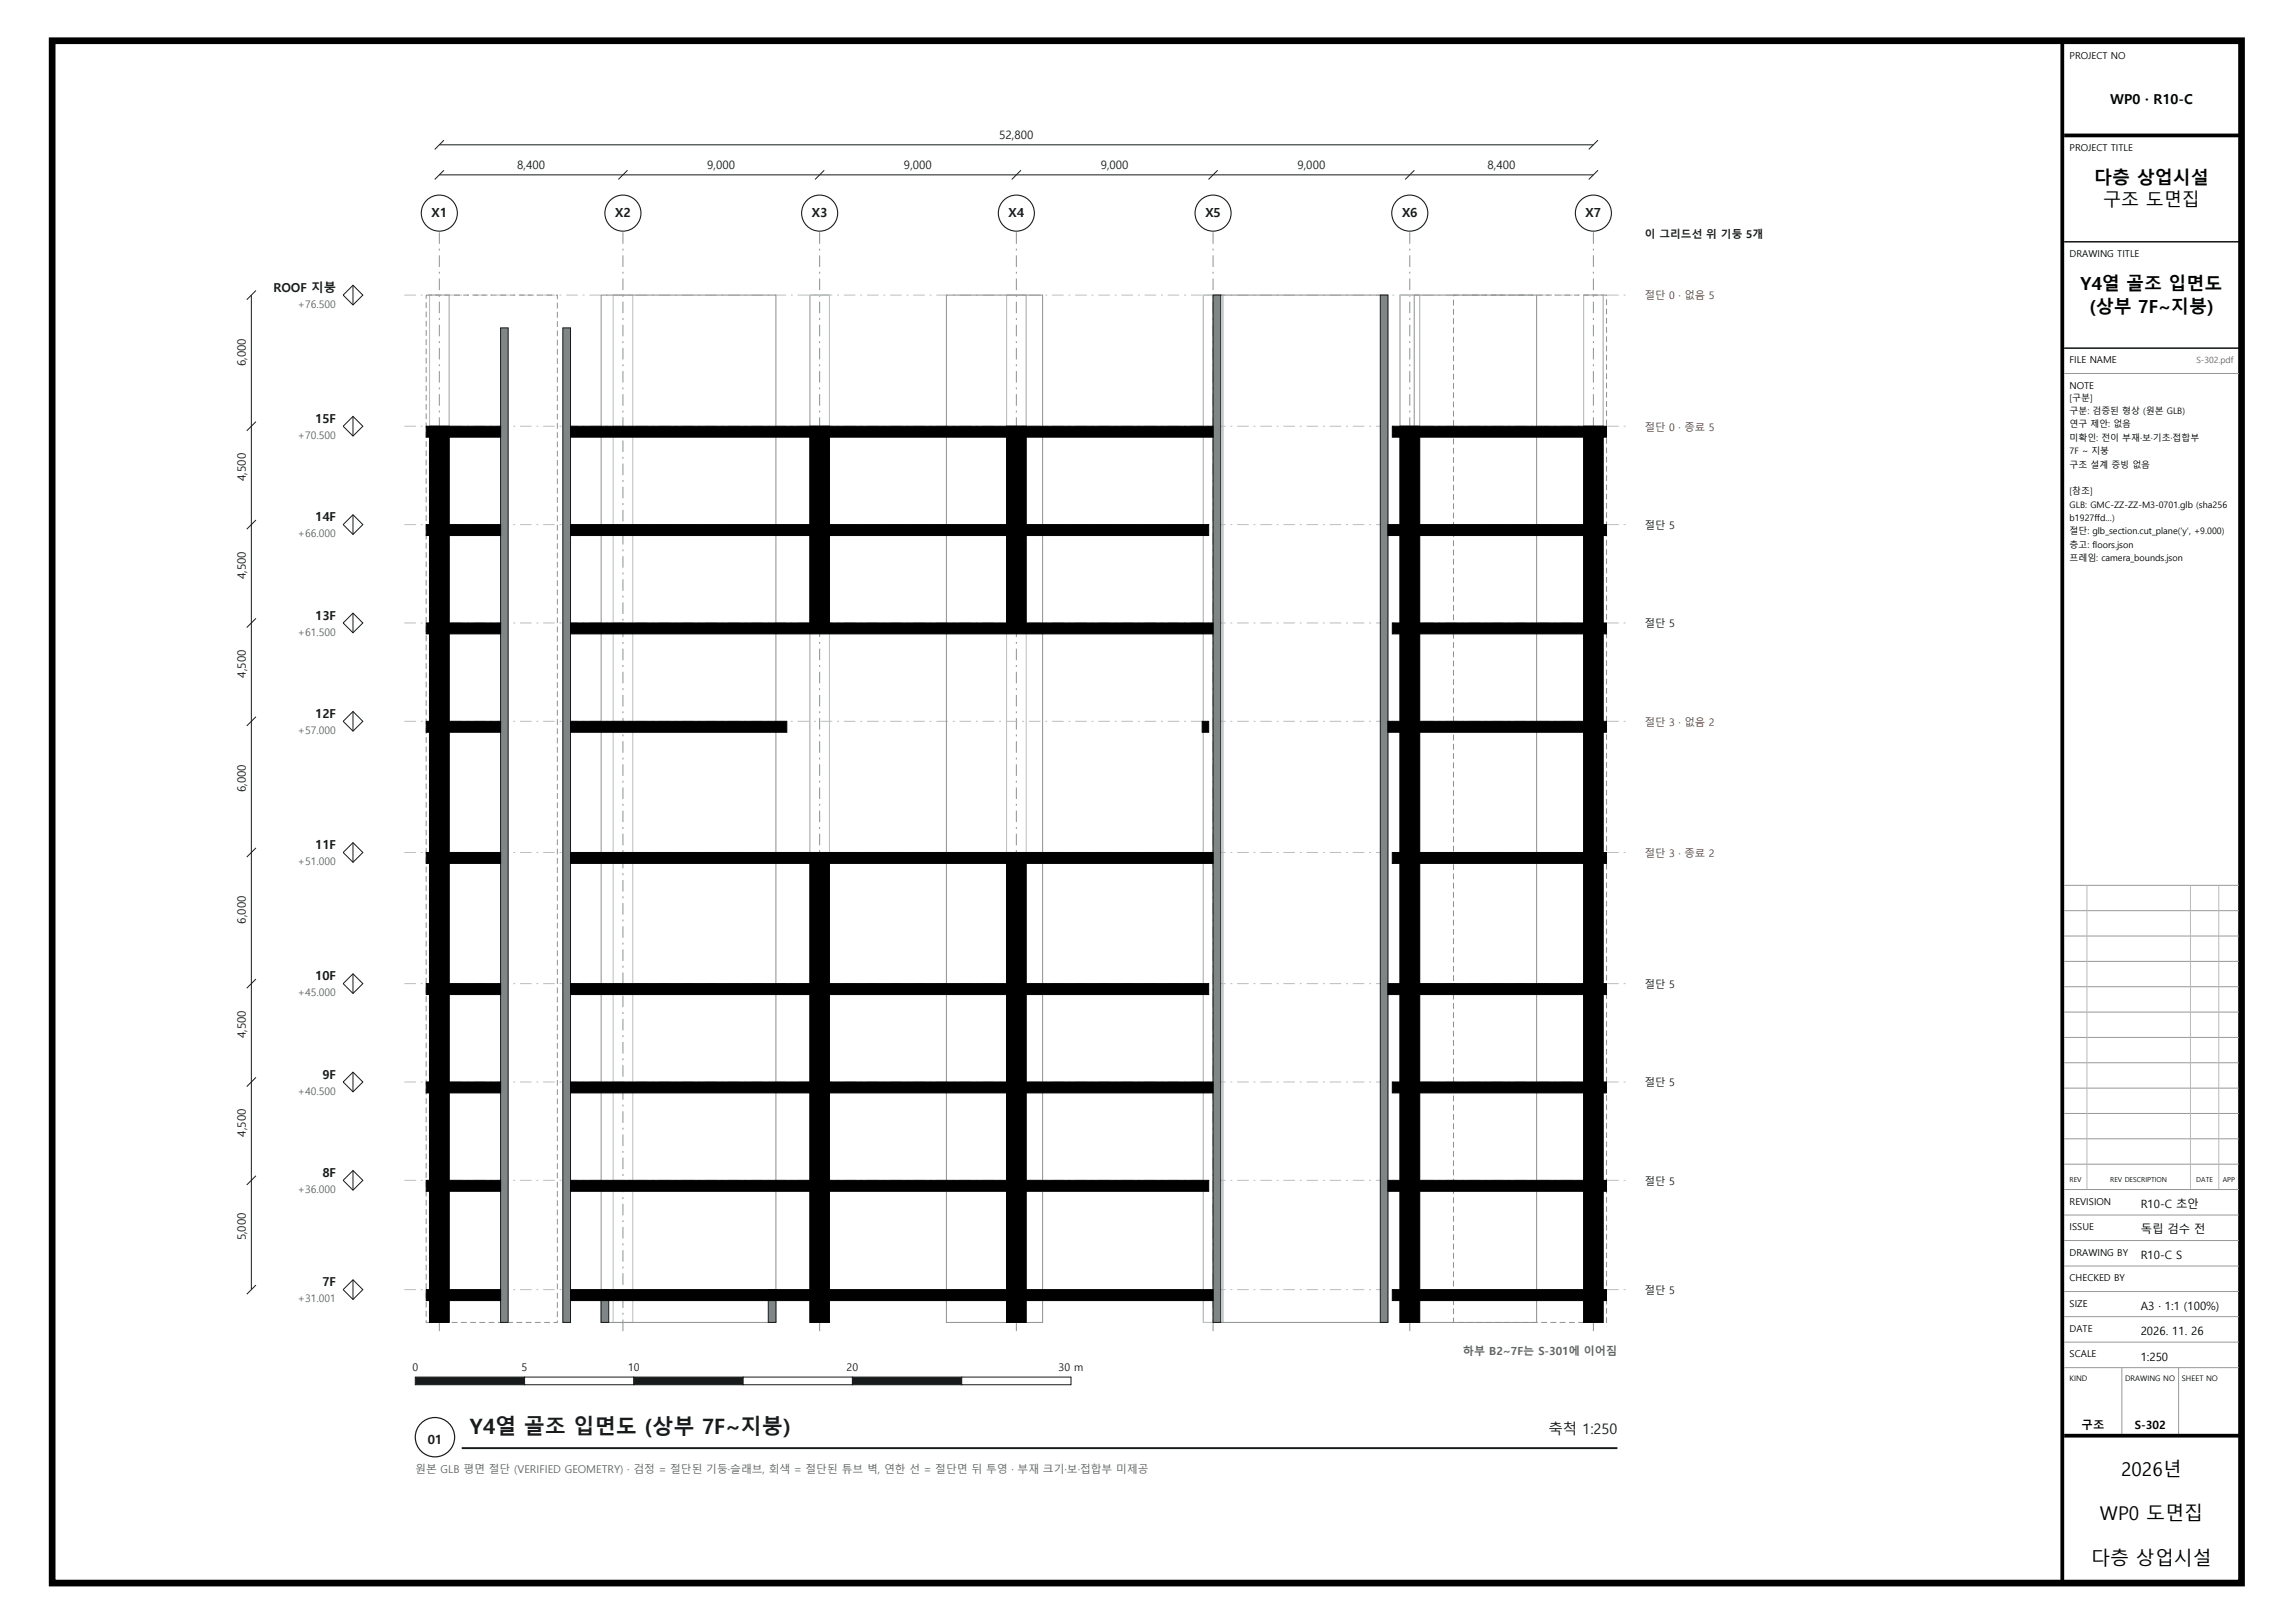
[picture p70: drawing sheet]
<svg xmlns="http://www.w3.org/2000/svg" width="420mm" height="297mm" viewBox="0 0 420 297" stroke-linecap="round" stroke-linejoin="round" font-family="sans-serif">
<defs><g id="words">
<text font-size="3.9" fill="#171b1c" x="86" y="262.4">Y4열 골조 입면도 (상부 7F~지붕)</text>
<g font-size="3.5">
<text x="388.2" y="270.1">2026년</text>
<text x="384.3" y="278.2">WP0 도면집</text>
<text x="382.7" y="286.3">다층 상업시설</text>
</g>
<g font-size="3.3">
<text x="383.3" y="33.6">다층 상업시설</text>
<text x="384.9" y="37.7">구조 도면집</text>
<text x="380.7" y="53.1">Y4열 골조 입면도</text>
<text x="382.4" y="57.2">(상부 7F~지붕)</text>
</g>
<text font-size="2.6" fill="#171b1c" x="283.4" y="262.4">축척 1:250</text>
<text font-size="2.5" x="386.2" y="19.1">WP0 · R10-C</text>
<g font-size="2.3" fill="#171b1c">
<text x="79" y="39.8">X1</text>
<text x="112.6" y="39.8">X2</text>
<text x="148.6" y="39.8">X3</text>
<text x="184.6" y="39.8">X4</text>
<text x="220.6" y="39.8">X5</text>
<text x="256.6" y="39.8">X6</text>
<text x="290.2" y="39.8">X7</text>
<text x="50" y="53.4">ROOF 지붕</text>
<text x="57.7" y="77.4">15F</text>
<text x="57.7" y="95.4">14F</text>
<text x="57.7" y="113.4">13F</text>
<text x="57.7" y="131.4">12F</text>
<text x="57.7" y="155.4">11F</text>
<text x="57.7" y="179.4">10F</text>
<text x="59" y="197.4">9F</text>
<text x="59" y="215.4">8F</text>
<text x="59" y="235.4">7F</text>
<text x="78.3" y="264.3">01</text>
</g>
<g font-size="2.1" fill="#171b1c">
<text x="182.9" y="25.5">52,800</text>
<text x="94.6" y="31">8,400</text>
<text x="129.4" y="31">9,000</text>
<text x="165.4" y="31">9,000</text>
<text x="201.4" y="31">9,000</text>
<text x="237.4" y="31">9,000</text>
<text x="272.2" y="31">8,400</text>
<text x="45" y="67" transform="rotate(-90 45 67)">6,000</text>
<text x="45" y="88" transform="rotate(-90 45 88)">4,500</text>
<text x="45" y="106" transform="rotate(-90 45 106)">4,500</text>
<text x="45" y="124" transform="rotate(-90 45 124)">4,500</text>
<text x="45" y="145" transform="rotate(-90 45 145)">6,000</text>
<text x="45" y="169" transform="rotate(-90 45 169)">6,000</text>
<text x="45" y="190" transform="rotate(-90 45 190)">4,500</text>
<text x="45" y="208" transform="rotate(-90 45 208)">4,500</text>
<text x="45" y="227" transform="rotate(-90 45 227)">5,000</text>
</g>
<g font-size="2.1">
<text x="391.8" y="221">R10-C 초안</text>
<text x="391.8" y="225.7">독립 검수 전</text>
<text x="391.8" y="230.4">R10-C S</text>
<text x="391.8" y="239.7">A3 · 1:1 (100%)</text>
<text x="391.8" y="244.3">2026. 11. 26</text>
<text x="391.8" y="249">1:250</text>
<text x="380.9" y="261.6">구조</text>
<text x="390.7" y="261.6">S-302</text>
</g>
<text font-size="2" fill="#171b1c" x="301" y="43.5">이 그리드선 위 기둥 5개</text>
<g font-size="2" fill="#5e6366">
<text x="267.7" y="248">하부 B2~7F는 S-301에 이어짐</text>
<text x="76" y="269.5">원본 GLB 평면 절단 (VERIFIED GEOMETRY) · 검정 = 절단된 기둥·슬래브, 회색 = 절단된 튜브 벽, 연한 선 = 절단면 뒤 투영 · 부재 크기·보·접합부 미제공</text>
</g>
<g font-size="1.9" fill="#5e6366">
<text x="54.5" y="56.3">+76.500</text>
<text x="54.5" y="80.3">+70.500</text>
<text x="54.5" y="98.3">+66.000</text>
<text x="54.5" y="116.3">+61.500</text>
<text x="54.5" y="134.3">+57.000</text>
<text x="54.5" y="158.3">+51.000</text>
<text x="54.5" y="182.3">+45.000</text>
<text x="54.5" y="200.3">+40.500</text>
<text x="54.5" y="218.3">+36.000</text>
<text x="54.5" y="238.3">+31.001</text>
</g>
<g font-size="1.9" fill="#8c331f">
<text x="301" y="54.8">절단 0 · 없음 5</text>
<text x="301" y="78.8">절단 0 · 종료 5</text>
<text x="301" y="132.8">절단 3 · 없음 2</text>
<text x="301" y="156.8">절단 3 · 종료 2</text>
</g>
<g font-size="1.9" fill="#171b1c">
<text x="301" y="96.8">절단 5</text>
<text x="301" y="114.8">절단 5</text>
<text x="301" y="180.8">절단 5</text>
<text x="301" y="198.8">절단 5</text>
<text x="301" y="216.8">절단 5</text>
<text x="301" y="236.8">절단 5</text>
<text x="75.5" y="250.8">0</text>
<text x="95.5" y="250.8">5</text>
<text x="114.9" y="250.8">10</text>
<text x="154.9" y="250.8">20</text>
<text x="193.7" y="250.8">30 m</text>
</g>
<g font-size="1.7">
<text x="378.7" y="10.7">PROJECT NO</text>
<text x="378.7" y="27.6">PROJECT TITLE</text>
<text x="378.7" y="47.1">DRAWING TITLE</text>
<text x="378.7" y="66.5">FILE NAME</text>
<text x="378.7" y="71.2">NOTE</text>
<text x="378.7" y="220.5">REVISION</text>
<text x="378.7" y="225.1">ISSUE</text>
<text x="378.7" y="229.8">DRAWING BY</text>
<text x="378.7" y="234.5">CHECKED BY</text>
<text x="378.7" y="239.1">SIZE</text>
<text x="378.7" y="243.7">DATE</text>
<text x="378.7" y="248.4">SCALE</text>
</g>
<text font-size="1.6" fill="#5e6366" x="401.9" y="66.5">S-302.pdf</text>
<g font-size="1.6">
<text x="378.7" y="73.3">[구분]</text>
<text x="378.7" y="75.8">구분: 검증된 형상 (원본 GLB)</text>
<text x="378.7" y="78.2">연구 제안: 없음</text>
<text x="378.7" y="80.7">미확인: 전이 부재·보·기초·접합부</text>
<text x="378.7" y="83.1">7F ~ 지붕</text>
<text x="378.7" y="85.6">구조 설계 증빙 없음</text>
<text x="378.7" y="90.4">[참조]</text>
<text x="378.7" y="92.9">GLB: GMC-ZZ-ZZ-M3-0701.glb (sha256</text>
<text x="378.7" y="95.3">b1927ffd…)</text>
<text x="378.7" y="97.8">절단: glb_section.cut_plane('y', +9.000)</text>
<text x="378.7" y="100.2">층고: floors.json</text>
<text x="378.7" y="102.7">프레임: camera_bounds.json</text>
</g>
<g font-size="1.4">
<text x="378.7" y="252.8">KIND</text>
<text x="388.9" y="252.8">DRAWING NO</text>
<text x="399.3" y="252.8">SHEET NO</text>
</g>
<g font-size="1.3">
<text x="378.7" y="216.3">REV</text>
<text x="386.2" y="216.3">REV DESCRIPTION</text>
<text x="401.9" y="216.3">DATE</text>
<text x="406.8" y="216.3">APP</text>
</g>
</g></defs>
<path d="M80.4 42.5v201.5" fill="none" stroke="#8c9191" stroke-width=".18" stroke-dasharray="2.1 .9 .4 .9" stroke-linecap="butt"/>
<circle cx="80.4" cy="39" r="3.3" fill="#fff" stroke="#171b1c" stroke-width=".2"/>
<path d="M114 42.5v201.5" fill="none" stroke="#8c9191" stroke-width=".18" stroke-dasharray="2.1 .9 .4 .9" stroke-linecap="butt"/>
<circle cx="114" cy="39" r="3.3" fill="#fff" stroke="#171b1c" stroke-width=".2"/>
<path d="M150 42.5v201.5" fill="none" stroke="#8c9191" stroke-width=".18" stroke-dasharray="2.1 .9 .4 .9" stroke-linecap="butt"/>
<circle cx="150" cy="39" r="3.3" fill="#fff" stroke="#171b1c" stroke-width=".2"/>
<path d="M186 42.5v201.5" fill="none" stroke="#8c9191" stroke-width=".18" stroke-dasharray="2.1 .9 .4 .9" stroke-linecap="butt"/>
<circle cx="186" cy="39" r="3.3" fill="#fff" stroke="#171b1c" stroke-width=".2"/>
<path d="M222 42.5v201.5" fill="none" stroke="#8c9191" stroke-width=".18" stroke-dasharray="2.1 .9 .4 .9" stroke-linecap="butt"/>
<circle cx="222" cy="39" r="3.3" fill="#fff" stroke="#171b1c" stroke-width=".2"/>
<path d="M258 42.5v201.5" fill="none" stroke="#8c9191" stroke-width=".18" stroke-dasharray="2.1 .9 .4 .9" stroke-linecap="butt"/>
<circle cx="258" cy="39" r="3.3" fill="#fff" stroke="#171b1c" stroke-width=".2"/>
<path d="M291.6 42.5v201.5" fill="none" stroke="#8c9191" stroke-width=".18" stroke-dasharray="2.1 .9 .4 .9" stroke-linecap="butt"/>
<circle cx="291.6" cy="39" r="3.3" fill="#fff" stroke="#171b1c" stroke-width=".2"/>
<path d="M80.4 32h211.2M81.2 31.2l-1.6 1.6M114.8 31.2l-1.6 1.6M150.8 31.2l-1.6 1.6M186.8 31.2l-1.6 1.6M222.8 31.2l-1.6 1.6M258.8 31.2l-1.6 1.6M292.4 31.2l-1.6 1.6" fill="none" stroke="#171b1c" stroke-width=".18"/>
<g fill="#fff">
<path d="M94.1 29.3h6.2v2.3h-6.2z"/>
<path d="M128.9 29.3h6.2v2.3h-6.2z"/>
<path d="M164.9 29.3h6.2v2.3h-6.2z"/>
<path d="M200.9 29.3h6.2v2.3h-6.2z"/>
<path d="M236.9 29.3h6.2v2.3h-6.2z"/>
<path d="M271.7 29.3h6.2v2.3h-6.2z"/>
</g>
<path d="M80.4 26.5h211.2M81.2 25.7l-1.6 1.6M292.4 25.7l-1.6 1.6" fill="none" stroke="#171b1c" stroke-width=".18"/>
<path d="M182.4 23.8h7.2v2.3h-7.2z" fill="#fff"/>
<path d="M74 54h224M74 78h224M74 96h224M74 114h224M74 132h224M74 156h224M74 180h224M74 198h224M74 216h224M74 236h224" fill="none" stroke="#babfbf" stroke-width=".18" stroke-dasharray="2.1 .9 .4 .9" stroke-linecap="butt"/>
<g fill="none" stroke="#171b1c" stroke-width=".18">
<path d="M46 54v182M46.8 53.2l-1.6 1.6M64.6 52.2l1.8 1.8-1.8 1.8-1.8-1.8zM64.6 52.2v3.6M46.8 77.2l-1.6 1.6M64.6 76.2l1.8 1.8-1.8 1.8-1.8-1.8zM64.6 76.2v3.6M46.8 95.2l-1.6 1.6M64.6 94.2l1.8 1.8-1.8 1.8-1.8-1.8zM64.6 94.2v3.6M46.8 113.2l-1.6 1.6M62.8 114l1.8-1.8 1.8 1.8-1.8 1.8z"/>
<path d="M64.6 112.2v3.6M46.8 131.2l-1.6 1.6M64.6 130.2l1.8 1.8-1.8 1.8-1.8-1.8zM64.6 130.2v3.6M46.8 155.2l-1.6 1.6M62.8 156l1.8-1.8 1.8 1.8-1.8 1.8zM64.6 154.2v3.6M46.8 179.2l-1.6 1.6M62.8 180l1.8-1.8 1.8 1.8-1.8 1.8zM64.6 178.2v3.6M46.8 197.2l-1.6 1.6M62.8 198l1.8-1.8 1.8 1.8-1.8 1.8z"/>
<path d="M64.6 196.2v3.6M46.8 215.2l-1.6 1.6M62.8 216l1.8-1.8 1.8 1.8-1.8 1.8zM64.6 214.2v3.6M46.8 235.2l-1.6 1.6M62.8 236l1.8-1.8 1.8 1.8-1.8 1.8zM64.6 234.2v3.6"/>
</g>
<path d="M78.6 54h3.6v188h-3.6zM112.2 54h3.6v188h-3.6zM148.2 54h3.6v60h-3.6zM148.2 54h3.6v188h-3.6zM184.2 54h3.6v60h-3.6zM184.2 54h3.6v188h-3.6zM220.2 54h3.6v188h-3.6zM256.2 54h3.6v188h-3.6zM289.8 54h3.6v188h-3.6zM148.2 158h3.6v84h-3.6zM184.2 158h3.6v84h-3.6z" fill="none" stroke="#babfbf" stroke-width=".18"/>
<path d="M110 54h32v188h-32zM173.2 54h17.6v188h-17.6zM222 54h32v188h-32zM258.8 54h22.4v188h-22.4z" fill="none" stroke="#8c9191" stroke-width=".18"/>
<path d="M78 54h24v188h-24v-188M266 54h28v188h-28v-188" fill="none" stroke="#8c9191" stroke-width=".18" stroke-dasharray="1.1 .6" stroke-linecap="butt"/>
<g fill="#808585" stroke="#171b1c" stroke-width=".18">
<path d="M91.6 60h1.4v182h-1.4z" fill-rule="evenodd"/>
<path d="M103 60h1.4v182h-1.4z" fill-rule="evenodd"/>
<path d="M222 54h1.4v188h-1.4z" fill-rule="evenodd"/>
<path d="M252.6 54h1.4v188h-1.4z" fill-rule="evenodd"/>
<path d="M110 236h1.4v6h-1.4z" fill-rule="evenodd"/>
<path d="M140.6 236h1.4v6h-1.4z" fill-rule="evenodd"/>
</g>
<g fill="#000" stroke="#000" stroke-width=".18">
<path d="M78.6 78h3.6v164h-3.6z" fill-rule="evenodd"/>
<path d="M104.4 78h117.6v2h-117.6z" fill-rule="evenodd"/>
<path d="M148.2 78h3.6v36h-3.6z" fill-rule="evenodd"/>
<path d="M184.2 78h3.6v36h-3.6z" fill-rule="evenodd"/>
<path d="M256.2 78h3.6v164h-3.6z" fill-rule="evenodd"/>
<path d="M254.8 78h39.2v2h-39.2z" fill-rule="evenodd"/>
<path d="M78 96h13.6v2h-13.6z" fill-rule="evenodd"/>
<path d="M78 78h13.6v2h-13.6z" fill-rule="evenodd"/>
<path d="M104.4 96h116.8v2h-116.8z" fill-rule="evenodd"/>
<path d="M254 96h40v2h-40z" fill-rule="evenodd"/>
<path d="M289.8 78h3.6v164h-3.6z" fill-rule="evenodd"/>
<path d="M78 114h13.6v2h-13.6z" fill-rule="evenodd"/>
<path d="M104.4 114h117.6v2h-117.6z" fill-rule="evenodd"/>
<path d="M254.8 114h39.2v2h-39.2z" fill-rule="evenodd"/>
<path d="M78 132h13.6v2h-13.6z" fill-rule="evenodd"/>
<path d="M104.4 132h39.6v2h-39.6z" fill-rule="evenodd"/>
<path d="M220 132h1.2v2h-1.2z" fill-rule="evenodd"/>
<path d="M254 132h40v2h-40z" fill-rule="evenodd"/>
<path d="M78 156h13.6v2h-13.6z" fill-rule="evenodd"/>
<path d="M104.4 156h117.6v2h-117.6z" fill-rule="evenodd"/>
<path d="M254.8 156h39.2v2h-39.2z" fill-rule="evenodd"/>
<path d="M104.4 180h116.8v2h-116.8z" fill-rule="evenodd"/>
<path d="M148.2 158h3.6v84h-3.6z" fill-rule="evenodd"/>
<path d="M184.2 158h3.6v84h-3.6z" fill-rule="evenodd"/>
<path d="M254 180h40v2h-40z" fill-rule="evenodd"/>
<path d="M78 180h13.6v2h-13.6z" fill-rule="evenodd"/>
<path d="M104.4 198h117.6v2h-117.6z" fill-rule="evenodd"/>
<path d="M254.8 198h39.2v2h-39.2z" fill-rule="evenodd"/>
<path d="M78 216h13.6v2h-13.6z" fill-rule="evenodd"/>
<path d="M78 198h13.6v2h-13.6z" fill-rule="evenodd"/>
<path d="M104.4 216h116.8v2h-116.8z" fill-rule="evenodd"/>
<path d="M254 216h40v2h-40z" fill-rule="evenodd"/>
<path d="M78 236h13.6v2h-13.6z" fill-rule="evenodd"/>
<path d="M104.4 236h117.6v2h-117.6z" fill-rule="evenodd"/>
<path d="M254.8 236h39.2v2h-39.2z" fill-rule="evenodd"/>
</g>
<path d="M76 252h20v1.4h-20z" fill="#171b1c" stroke="#171b1c" stroke-width=".18"/>
<path d="M96 252h20v1.4h-20z" fill="#fff" stroke="#171b1c" stroke-width=".18"/>
<path d="M116 252h20v1.4h-20z" fill="#171b1c" stroke="#171b1c" stroke-width=".18"/>
<path d="M136 252h20v1.4h-20z" fill="#fff" stroke="#171b1c" stroke-width=".18"/>
<path d="M156 252h20v1.4h-20z" fill="#171b1c" stroke="#171b1c" stroke-width=".18"/>
<path d="M176 252h20v1.4h-20z" fill="#fff" stroke="#171b1c" stroke-width=".18"/>
<circle cx="79.6" cy="263" r="3.6" fill="#fff" stroke="#171b1c" stroke-width=".22"/>
<path d="M84.5 265h211.5" fill="none" stroke="#171b1c" stroke-width=".35"/>
<path d="M9.5 7.5h400.7v282.2h-400.7z" fill="none" stroke="#000" stroke-width="1.2" stroke-linecap="butt"/>
<path d="M377.4 7.9v281.3M377.8 24.8h31.9M377.8 262.7h31.9" fill="none" stroke="#000" stroke-width=".69" stroke-linecap="butt"/>
<path d="M377.8 44.2h31.9M377.8 63.7h31.9" fill="none" stroke="#000" stroke-width=".25"/>
<g fill="none" stroke="#989898" stroke-width=".18">
<path d="M377.8 68.3h31.9M377.8 162h31.9M377.8 166.7h31.9M377.8 171.3h31.9M377.8 175.9h31.9M377.8 180.6h31.9M377.8 185.2h31.9M377.8 189.8h31.9M377.8 194.5h31.9M377.8 199.1h31.9M377.8 203.8h31.9M377.8 208.4h31.9"/>
<path d="M377.8 213h31.9M377.8 217.7h31.9M377.8 222.3h31.9M377.8 227h31.9M377.8 231.7h31.9M377.8 236.3h31.9M377.8 240.9h31.9M377.8 245.6h31.9M377.8 250.3h31.9M388.3 250.3v12.2M398.7 250.3v12.2"/>
</g>
<path d="M381.9 162v55.7M400.9 162v55.7M406 162v55.7" fill="none" stroke="#bababa" stroke-width=".18"/>
<use href="#words"/>
</svg>
